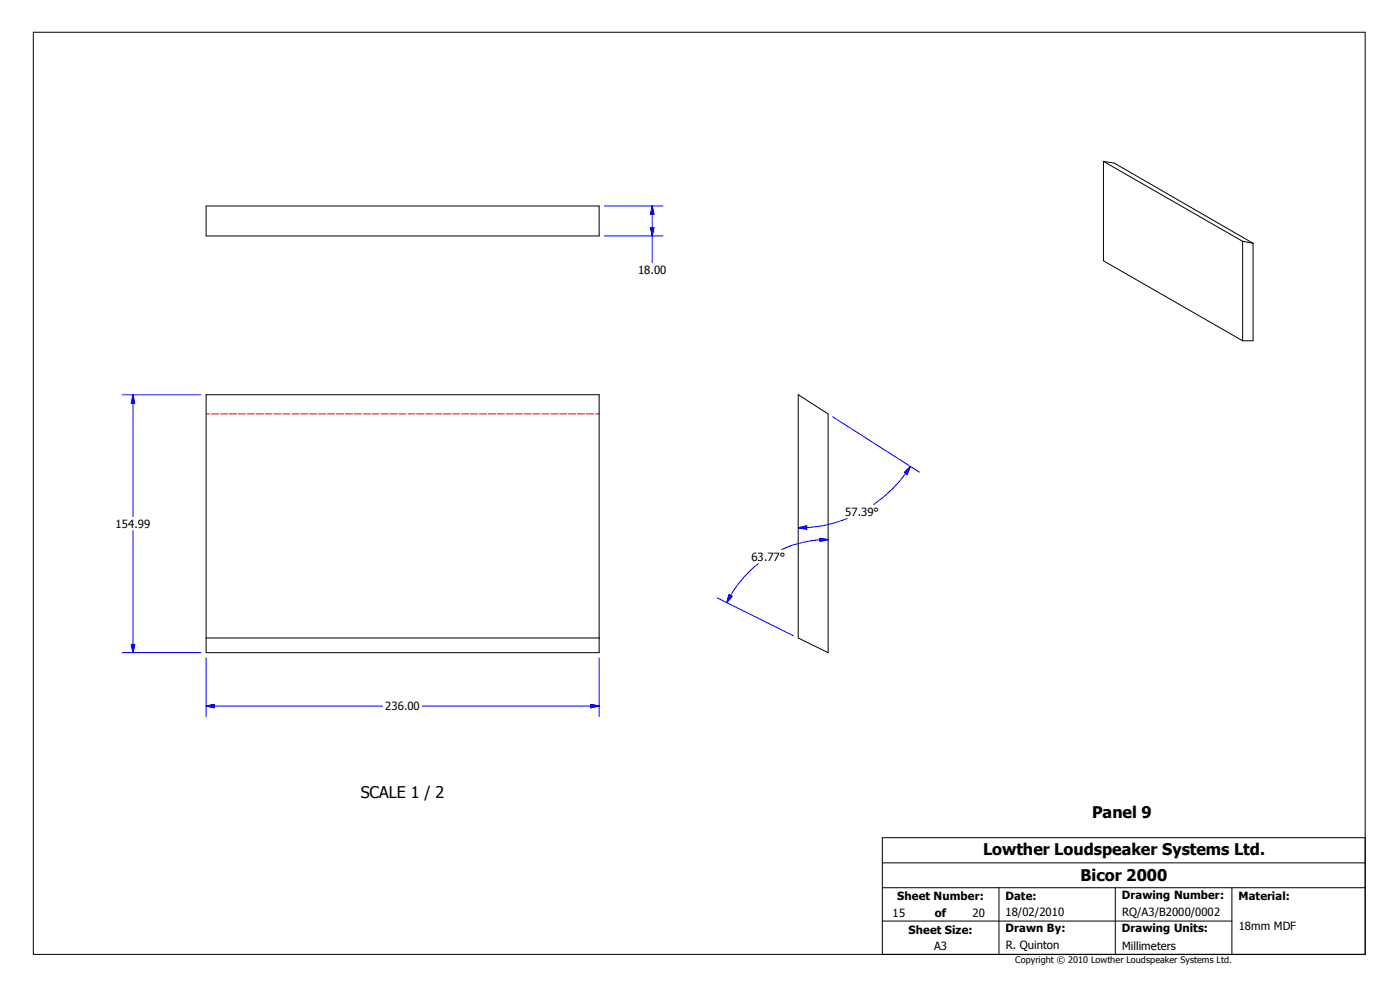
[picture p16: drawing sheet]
<svg xmlns="http://www.w3.org/2000/svg" width="420mm" height="297mm" viewBox="0 0 420 297" stroke-linecap="round" stroke-linejoin="round" font-family="sans-serif">
<defs><g id="words">
<g font-size="4.8">
<text x="108.2" y="239.1">SCALE 1 / 2</text>
<text x="327.5" y="245.2">Panel 9</text>
<text x="294.8" y="256.2">Lowther Loudspeaker Systems Ltd.</text>
<text x="324" y="264.1">Bicor 2000</text>
</g>
<g font-size="3.4">
<text x="191.3" y="82">18.00</text>
<text x="253.4" y="154.5">57.39°</text>
<text x="34.6" y="158.2">154.99</text>
<text x="225.4" y="168">63.77°</text>
<text x="115.5" y="212.8">236.00</text>
<text x="269.1" y="269.8">Sheet Number:</text>
<text x="301.5" y="269.8">Date:</text>
<text x="336.4" y="269.5">Drawing Number:</text>
<text x="371.3" y="269.8">Material:</text>
<text x="267.6" y="274.8">15</text>
<text x="280.3" y="274.8">of</text>
<text x="291.6" y="274.8">20</text>
<text x="301.5" y="274.6">18/02/2010</text>
<text x="336.5" y="274.5">RQ/A3/B2000/0002</text>
<text x="272.5" y="279.8">Sheet Size:</text>
<text x="301.5" y="279.4">Drawn By:</text>
<text x="336.4" y="279.4">Drawing Units:</text>
<text x="371.4" y="278.8">18mm MDF</text>
<text x="280.1" y="284.7">A3</text>
<text x="301.6" y="284.5">R. Quinton</text>
<text x="336.5" y="284.7">Millimeters</text>
</g>
<text font-size="2.7" x="304.4" y="288.6">Copyright © 2010 Lowther Loudspeaker Systems Ltd.</text>
</g></defs>
<g fill="none" stroke="#f00" stroke-width=".3">
<path d="M61.8 124.1h1.1M63.4 124.1h2.1M66.1 124.1h2.1M68.7 124.1h2.3M71.5 124.1h2.1M74.2 124.1h2.1M76.8 124.1h2.2M79.5 124.1h2.1M82.1 124.1h2.2M84.8 124.1h2.2M87.5 124.1h2.2M90.2 124.1h2.2"/>
<path d="M92.9 124.1h2.1M95.5 124.1h2.2M98.2 124.1h2.1M100.9 124.1h2.1M103.5 124.1h2.2M106.3 124.1h2.1M109 124.1h2.1M111.6 124.1h2.1M114.3 124.1h2.1M116.9 124.1h2.2M119.6 124.1h2.2M122.3 124.1h2.2"/>
<path d="M125 124.1h2.2M127.7 124.1h2.1M130.4 124.1h2.1M133 124.1h2.2M135.7 124.1h2.1M138.4 124.1h2.1M141.1 124.1h2.1M143.8 124.1h2.1M146.4 124.1h2.2M149.1 124.1h2.1M151.8 124.1h2.1M154.4 124.1h2.2"/>
<path d="M157.1 124.1h2.2M159.8 124.1h2.2M162.5 124.1h2.1M165.2 124.1h2.1M167.8 124.1h2.2M170.5 124.1h2.1M173.1 124.1h2.2M175.9 124.1h2.1M178.6 124.1h1.1"/>
</g>
<g fill="none" stroke="#000" stroke-width=".3">
<path d="M10 9.7h399.4v276.3h-399.4zM330.9 48.4l3.2 .5 41.7 24M330.9 48.4l41.7 23.9M330.9 48.4v29.8l41.7 23.9M61.8 61.7h117.9v9h-117.9zM372.6 72.3l3.2 .6M372.6 72.3v29.8M375.8 72.9v29.2h-3.2M61.8 118.3h117.9v77.3h-117.9zM239.4 118.3l8.9 5.8v71.5l-8.9-4.4zM61.8 191.2h117.9M264.6 258.6h144.8"/>
<path d="M409.4 251.1h-144.8v34.9M264.6 276h104.8M264.6 266h144.8M299.6 266v20M334.4 266v20M369.4 266v20"/>
</g>
<g fill="none" stroke="#00f" stroke-width=".3">
<path d="M181.2 61.7h17.6M181.2 70.7h17.6M195.1 68.2h1l-.5 2.5zM195.6 61.7v17M195.6 61.7l.5 2.5h-1zM36.7 118.3h23.5M39.9 118.3v36.6M39.9 118.3l.5 2.5h-1zM249.7 124.9l26 16.6M273 139.8a39.6 39.6 0 0 1-11 11.4M39.9 159v36.6M239.4 158.2l2.5-.6v1z"/>
<path d="M254.1 155.4a37.6 37.6 0 0 1-14.7 2.8M271.2 141.6l1.8-1.8-1 2.4zM215.1 179.2l22.8 11.3M218.6 178.2l.9 .5-1.6 1.9zM227.4 168.9a33.6 33.6 0 0 0-9.5 11.7M245.9 161.3l2.4 .4-2.4 .5zM248.3 161.7a33.8 33.8 0 0 0-13.9 3M36.7 195.6h23.5M39.4 193.1h1l-.5 2.5zM61.8 197.2v17.5M179.7 197.2v17.5M61.8 211.6h52.9"/>
<path d="M61.8 211.6l2.5-.5v1zM126.7 211.6h53M177.1 211.1l2.6 .5-2.6 .5z"/>
</g>
<g fill="#00f" stroke="#00f" stroke-width=".3">
<path d="M61.8 211.6l2.5-.5v1z" fill-rule="evenodd"/>
<path d="M177.1 211.1l2.6 .5-2.6 .5z" fill-rule="evenodd"/>
<path d="M39.4 193.1h1l-.5 2.5z" fill-rule="evenodd"/>
<path d="M39.9 118.3l.5 2.5h-1z" fill-rule="evenodd"/>
<path d="M195.1 68.2h1l-.5 2.5z" fill-rule="evenodd"/>
<path d="M195.6 61.7l.5 2.5h-1z" fill-rule="evenodd"/>
<path d="M239.4 158.2l2.5-.6v1z" fill-rule="evenodd"/>
<path d="M271.2 141.6l1.8-1.8-1 2.4z" fill-rule="evenodd"/>
<path d="M218.6 178.2l.9 .5-1.6 1.9z" fill-rule="evenodd"/>
<path d="M245.9 161.3l2.4 .4-2.4 .5z" fill-rule="evenodd"/>
</g>
<use href="#words"/>
</svg>
